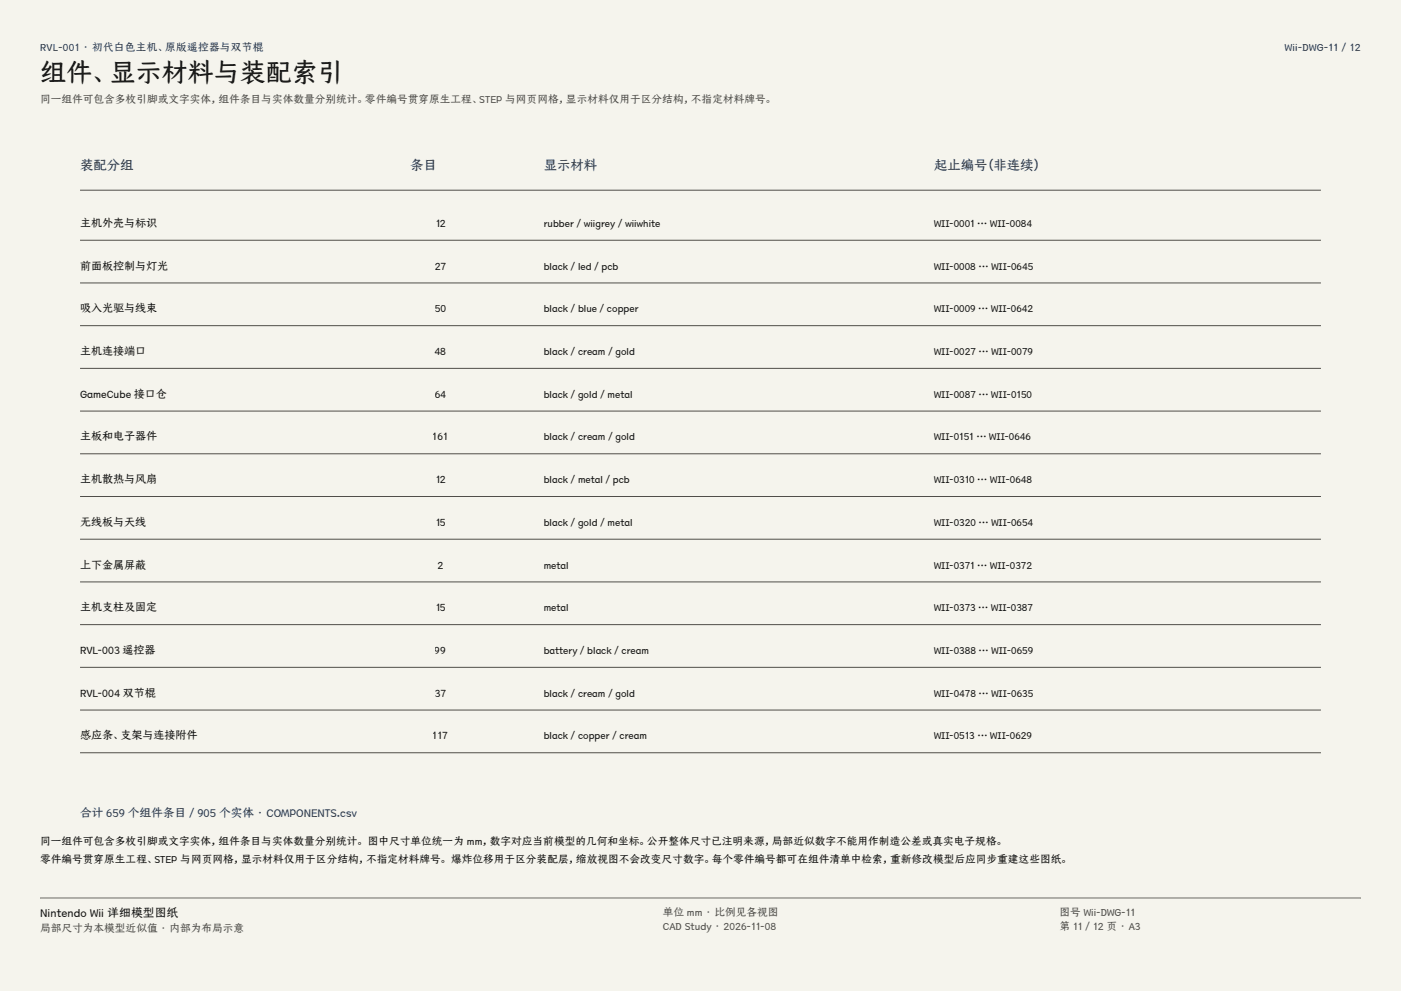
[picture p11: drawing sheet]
<svg xmlns="http://www.w3.org/2000/svg" width="420mm" height="297mm" viewBox="0 0 420 297" stroke-linecap="round" stroke-linejoin="round" font-family="sans-serif">
<defs><g id="words">
<text font-size="7.8" fill="#141413" x="12" y="24.7">组件、显示材料与装配索引</text>
<g font-size="4" fill="#1b365d">
<text x="24" y="51">装配分组</text>
<text x="123" y="51">条目</text>
<text x="163" y="51">显示材料</text>
<text x="280" y="51">起止编号（非连续）</text>
</g>
<text font-size="3.5" fill="#1b365d" x="24" y="245">合计 659 个组件条目 / 905 个实体 · COMPONENTS.csv</text>
<text font-size="3.5" fill="#141413" x="12" y="274.9">Nintendo Wii 详细模型图纸</text>
<g font-size="3.3" fill="#141413">
<text x="24" y="68">主机外壳与标识</text>
<text x="24" y="80.8">前面板控制与灯光</text>
<text x="24" y="93.6">吸入光驱与线束</text>
<text x="24" y="106.4">主机连接端口</text>
<text x="24" y="119.2">GameCube 接口仓</text>
<text x="24" y="132">主板和电子器件</text>
<text x="24" y="144.8">主机散热与风扇</text>
<text x="24" y="157.6">无线板与天线</text>
<text x="24" y="170.4">上下金属屏蔽</text>
<text x="24" y="183.2">主机支柱及固定</text>
<text x="24" y="196">RVL-003 遥控器</text>
<text x="24" y="208.8">RVL-004 双节棍</text>
<text x="24" y="221.6">感应条、支架与连接附件</text>
</g>
<g font-size="3.2" fill="#1b365d">
<text x="12" y="15.3">RVL-001 · 初代白色主机、原版遥控器与双节棍</text>
<text x="385.1" y="15.3">Wii-DWG-11 / 12</text>
</g>
<g font-size="3.2" fill="#504e49">
<text x="12" y="30.9">同一组件可包含多枚引脚或文字实体，组件条目与实体数量分别统计。零件编号贯穿原生工程、STEP 与网页网格，显示材料仅用于区分结构，不指定材料牌号。</text>
<text x="198.7" y="274.5">单位 mm · 比例见各视图</text>
<text x="317.6" y="274.5">图号 Wii-DWG-11</text>
<text x="12" y="279.3">局部尺寸为本模型近似值 · 内部为布局示意</text>
<text x="198.7" y="278.8">CAD Study · 2026-11-08</text>
<text x="317.6" y="278.8">第 11 / 12 页 · A3</text>
</g>
<g font-size="3.2" fill="#141413">
<text x="130.4" y="68">12</text>
<text x="130.3" y="80.8">27</text>
<text x="130.3" y="93.6">50</text>
<text x="130.2" y="106.4">48</text>
<text x="130.3" y="119.2">64</text>
<text x="129.8" y="132">161</text>
<text x="130.4" y="144.8">12</text>
<text x="130.4" y="157.6">15</text>
<text x="131.1" y="170.4">2</text>
<text x="130.4" y="183.2">15</text>
<text x="130.3" y="196">99</text>
<text x="130.3" y="208.8">37</text>
<text x="129.8" y="221.6">117</text>
<text x="12" y="253.3">同一组件可包含多枚引脚或文字实体，组件条目与实体数量分别统计。 图中尺寸单位统一为 mm，数字对应当前模型的几何和坐标。公开整体尺寸已注明来源，局部近似数字不能用作制造公差或真实电子规格。</text>
<text x="12" y="258.6">零件编号贯穿原生工程、STEP 与网页网格，显示材料仅用于区分结构，不指定材料牌号。 爆炸位移用于区分装配层，缩放视图不会改变尺寸数字。每个零件编号都可在组件清单中检索，重新修改模型后应同步重建这些图纸。</text>
</g>
<g font-size="3.1" fill="#141413">
<text x="163" y="68">rubber / wiigrey / wiiwhite</text>
<text x="280" y="68">WII-0001 … WII-0084</text>
<text x="163" y="80.8">black / led / pcb</text>
<text x="280" y="80.8">WII-0008 … WII-0645</text>
<text x="163" y="93.6">black / blue / copper</text>
<text x="280" y="93.6">WII-0009 … WII-0642</text>
<text x="163" y="106.4">black / cream / gold</text>
<text x="280" y="106.4">WII-0027 … WII-0079</text>
<text x="163" y="119.2">black / gold / metal</text>
<text x="280" y="119.2">WII-0087 … WII-0150</text>
<text x="163" y="132">black / cream / gold</text>
<text x="280" y="132">WII-0151 … WII-0646</text>
<text x="163" y="144.8">black / metal / pcb</text>
<text x="280" y="144.8">WII-0310 … WII-0648</text>
<text x="163" y="157.6">black / gold / metal</text>
<text x="280" y="157.6">WII-0320 … WII-0654</text>
<text x="163" y="170.4">metal</text>
<text x="280" y="170.4">WII-0371 … WII-0372</text>
<text x="163" y="183.2">metal</text>
<text x="280" y="183.2">WII-0373 … WII-0387</text>
<text x="163" y="196">battery / black / cream</text>
<text x="280" y="196">WII-0388 … WII-0659</text>
<text x="163" y="208.8">black / cream / gold</text>
<text x="280" y="208.8">WII-0478 … WII-0635</text>
<text x="163" y="221.6">black / copper / cream</text>
<text x="280" y="221.6">WII-0513 … WII-0629</text>
</g>
</g></defs>
<g fill="#f5f4ed">
<path d="M0 0h420v297h-420z"/>
<path d="M12 12h396v275h-396z"/>
</g>
<g fill="none" stroke="#504e49" stroke-width=".3">
<path d="M24 57h372M24 72h372M24 84.8h372M24 97.6h372M24 110.4h372M24 123.2h372M24 136h372M24 148.8h372M24 161.6h372M24 174.4h372M24 187.2h372M24 200h372"/>
<path d="M24 212.8h372M24 225.6h372"/>
</g>
<path d="M12 269.3h396zM12 269h396v.3h-396z" fill-rule="evenodd" fill="#504e49"/>
<use href="#words"/>
</svg>
